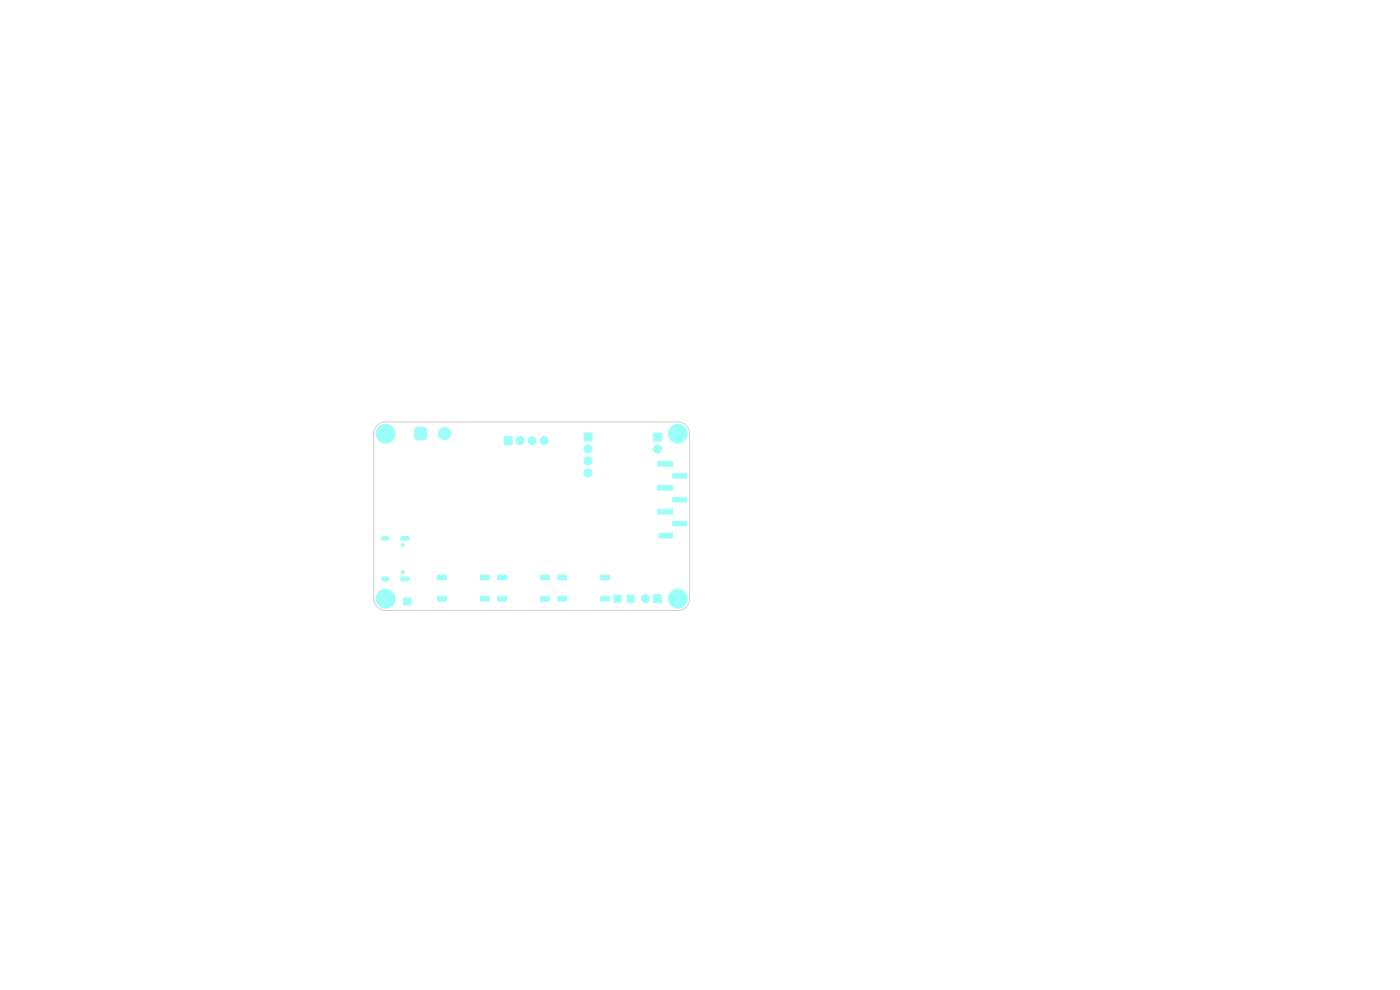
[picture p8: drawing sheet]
<svg xmlns="http://www.w3.org/2000/svg" width="297mm" height="210mm" viewBox="0 0 297 210" stroke-linecap="round" stroke-linejoin="round" font-family="sans-serif">
<g fill="#9afff8" stroke="#9afff8" stroke-width=".21">
<path d="M123.9 91.8h1.7v1.7h-1.7z"/>
<path d="M133 126.3h1.5v1.5h-1.5z"/>
<path d="M130.2 126.3h1.5v1.5h-1.5z"/>
<path d="M85.6 126.9h1.5v1.5h-1.5z"/>
<path d="M138.6 91.9h1.7v1.7h-1.7z"/>
<path d="M138.6 126.2h1.7v1.7h-1.7z"/>
<path d="M88.1 91l.5-.3 1.7 .1 .3 .6-.2 1.6-.5 .3-1.7-.1-.2-.5z"/>
<path d="M107 92.6h1.6v1.7h-1.6z"/>
<path d="M114.7 122h1.8l.1 .9-1.8 .1z"/>
<path d="M105.6 122h1.8l.1 .9-1.8 .1z"/>
<path d="M114.7 126.5h1.8l.1 .9-1.8 .1z"/>
<path d="M105.6 126.5h1.8l.1 .9-1.8 .1z"/>
<path d="M127.5 122h1.8v.9l-1.8 .1z"/>
<path d="M118.4 122h1.8v.9l-1.8 .1z"/>
<path d="M127.5 126.5h1.8v.9l-1.8 .1z"/>
<path d="M118.4 126.5h1.8v.9l-1.8 .1z"/>
<path d="M101.9 122h1.8l.1 .9-1.8 .1z"/>
<path d="M92.8 122h1.8l.1 .9-1.8 .1z"/>
<path d="M101.9 126.5h1.8l.1 .9-1.8 .1z"/>
<path d="M92.8 126.5h1.8l.1 .9-1.8 .1z"/>
<path d="M139.6 97.9h3l.1 .9-3.1 .1z"/>
<path d="M142.7 100.5l2.9-.1 .1 .9-2.9 .1z"/>
<path d="M139.6 103h3l.1 .9-3.1 .1z"/>
<path d="M142.7 105.5h2.9l.1 .9-2.9 .1z"/>
<path d="M139.6 108.1l3-.1 .1 1h-3.1z"/>
<path d="M142.7 110.6h2.9l.1 .9-2.9 .1z"/>
<path d="M139.9 113.2l2.7-.1 .1 .9-2.8 .1z"/>
<circle cx="124.7" cy="95.2" r=".85"/>
<circle cx="124.7" cy="97.8" r=".85"/>
<circle cx="124.7" cy="100.3" r=".85"/>
<circle cx="81.8" cy="92" r="2"/>
<circle cx="85.4" cy="115.6" r=".32"/>
<circle cx="85.4" cy="121.4" r=".32"/>
<circle cx="143.8" cy="92" r="2"/>
<circle cx="143.8" cy="127" r="2"/>
<circle cx="81.8" cy="127" r="2"/>
<circle cx="139.5" cy="95.3" r=".85"/>
<circle cx="136.9" cy="127" r=".85"/>
<circle cx="94.3" cy="92" r="1.3"/>
<circle cx="110.3" cy="93.5" r=".85"/>
<circle cx="112.9" cy="93.5" r=".85"/>
<circle cx="115.4" cy="93.5" r=".85"/>
</g>
<path d="M81.3 114.2h.8M85.4 114.2h1.1M81.3 122.8h.8M85.4 122.8h1.1" fill="none" stroke="#9afff8" stroke-width="1"/>
<path d="M80 90.2l.7-.5 1.1-.2h62a2.5 2.5 0 0 1 2.5 2.5v35a2.5 2.5 0 0 1-2.5 2.5h-62a2.5 2.5 0 0 1-2.5-2.5v-35l.2-.9z" fill="none" stroke="#d0d2cd" stroke-width=".21"/>
</svg>
